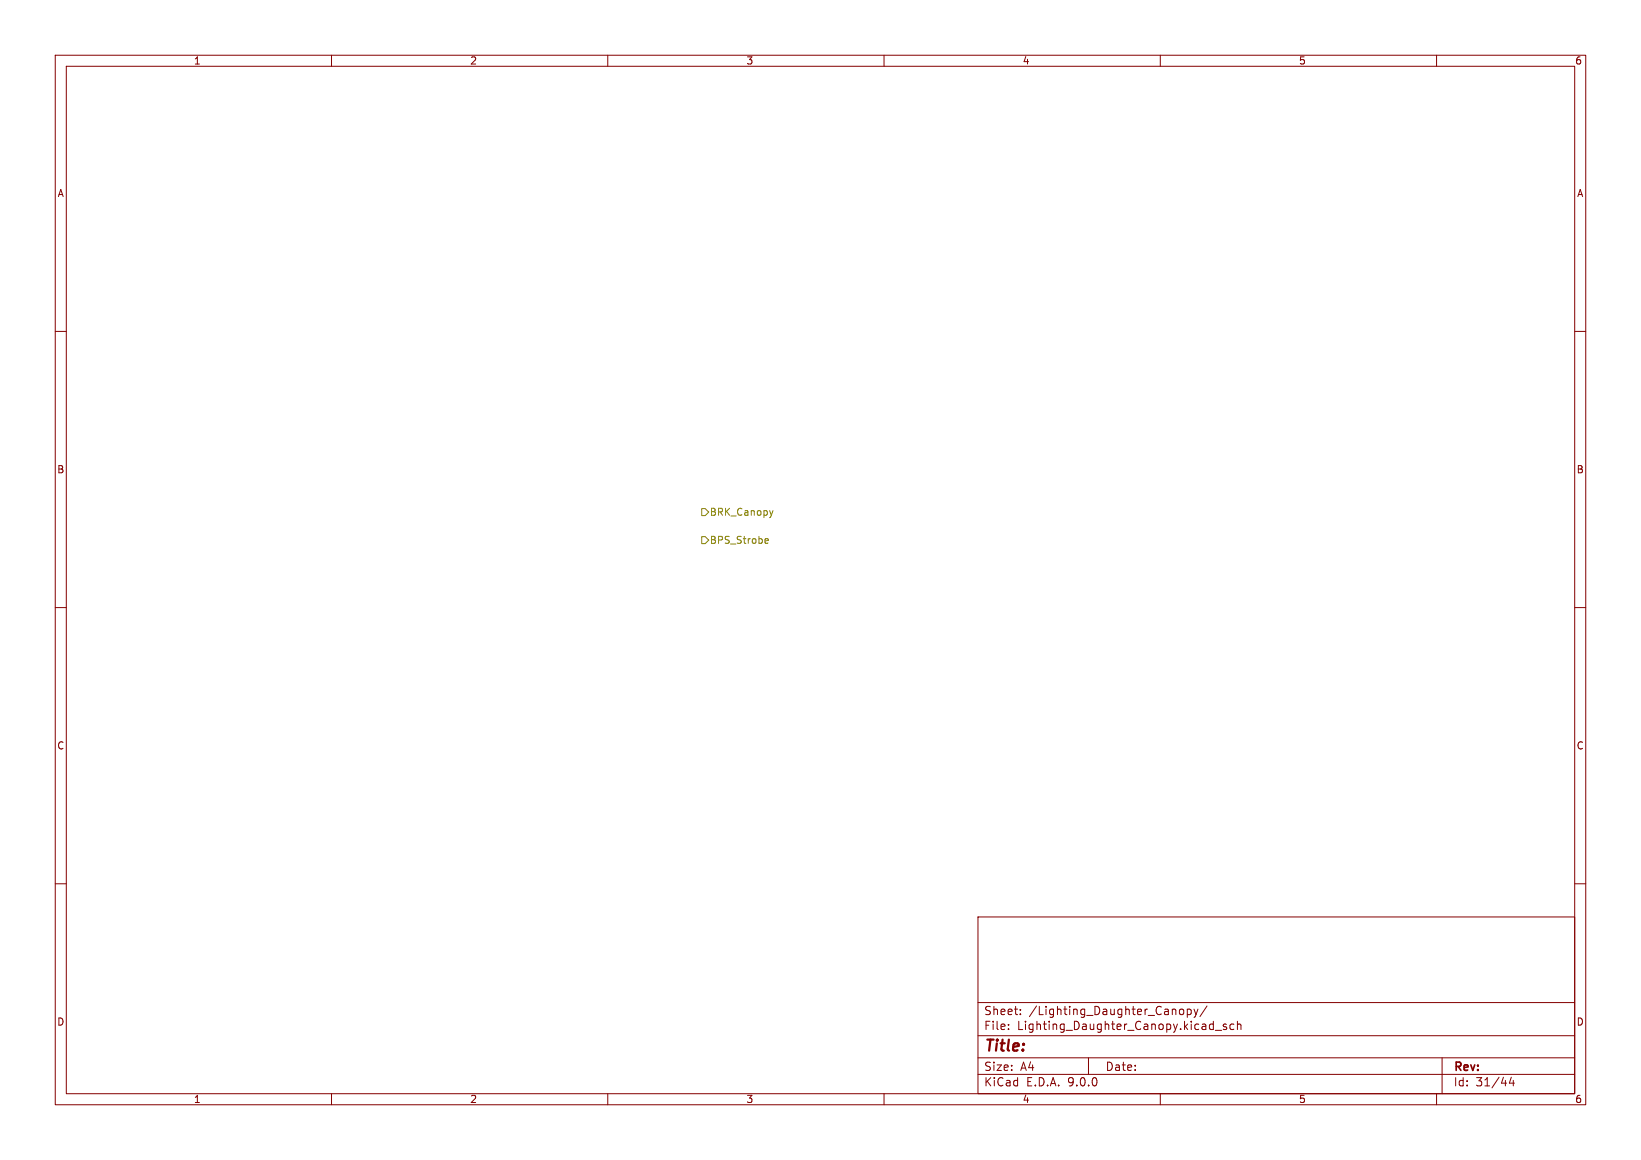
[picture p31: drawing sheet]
<svg xmlns="http://www.w3.org/2000/svg" width="297mm" height="210mm" viewBox="0 0 297 210" stroke-linecap="round" stroke-linejoin="round" font-family="sans-serif">
<defs><g id="words">
<text font-size="2.8" fill="#840000" x="178" y="190.9">Title:</text>
<g font-size="2.1" fill="#840000">
<text x="178" y="184">Sheet:</text>
<text x="186.2" y="184">/Lighting_Daughter_Canopy/</text>
<text x="178" y="186.7">File:</text>
<text x="184.1" y="186.7">Lighting_Daughter_Canopy.kicad_sch</text>
<text x="178" y="196.9">KiCad</text>
<text x="178" y="194.1">Size:</text>
<text x="184.7" y="194.1">A4</text>
<text x="185.7" y="196.9">E.D.A.</text>
<text x="193.3" y="196.9">9.0.0</text>
<text x="200" y="194.1">Date:</text>
<text x="263" y="194.3">Rev:</text>
<text x="263" y="196.9">Id:</text>
<text x="267.1" y="196.9">31/44</text>
</g>
<g font-size="1.8" fill="#840000">
<text x="35" y="11.9">1</text>
<text x="85" y="11.9">2</text>
<text x="135" y="11.9">3</text>
<text x="185" y="11.9">4</text>
<text x="235" y="11.9">5</text>
<text x="285" y="11.9">6</text>
<text x="10.3" y="35.9">A</text>
<text x="285.3" y="35.9">A</text>
<text x="10.3" y="85.9">B</text>
<text x="285.3" y="85.9">B</text>
<text x="10.3" y="135.9">C</text>
<text x="285.3" y="135.9">C</text>
<text x="10.3" y="185.9">D</text>
<text x="285.3" y="185.9">D</text>
<text x="35" y="199.9">1</text>
<text x="85" y="199.9">2</text>
<text x="135" y="199.9">3</text>
<text x="185" y="199.9">4</text>
<text x="235" y="199.9">5</text>
<text x="285" y="199.9">6</text>
</g>
<g font-size="1.8" fill="#848400">
<text x="128.4" y="93.6">BRK_Canopy</text>
<text x="128.4" y="98.7">BPS_Strobe</text>
</g>
</g></defs>
<path d="M0 0h297v210h-297z" fill="#fff" stroke="#fff" stroke-width=".18"/>
<g fill="none" stroke="#840000" stroke-width=".18">
<path d="M10 10h277v190h-277zM12 12h273v186h-273zM60 10v2M110 10v2M160 10v2M210 10v2M260 10v2M10 60h2M285 60h2M10 110h2M285 110h2M10 160h2"/>
<path d="M177 166h108v32h-108zM285 160h2M60 198v2M110 198v2M160 198v2M177 194.5h108M177 191.5h108M177 187.5h108M177 181.5h108M182.5 186.3v.1M182.5 185.5v.1M184.7 183.6v.1"/>
<path d="M184.7 182.8v.1M197 191.5v3M210 198v2M213.5 182.8l.5-.1 .2 .3v.4l-.1 .2-.4 .1-.2-.1M214.9 182.8l.4-.1 .3 .3v.4l-.1 .2h-.6M214.9 182.7v1.5M216.1 182.7l.4 1M216.5 183.7l-.2 .4-.2 .1M216.8 182.7l-.3 1M218.5 182.1l-1.3 2M220 186.5h1.1M222 185.5l-.4-.1-.2 .2 .1 .2 .5 .2v.3h-.6"/>
<path d="M223.3 185.5l-.4-.1-.3 .3v.4l.1 .2h.6M224 185.5l.2-.1 .3 .1 .1 .9M224 184.9v1.5M260 198v2M261 191.5v6.5M273.5 195l-.3 1.1h.9M273.9 195.6v1"/>
</g>
<path d="M127 97.2h.6l.7 .6-.7 .6h-.6zM127 92.1h.6l.7 .6-.7 .6h-.6zM138.6 97.5l.4 .1 .1 .2-.6 .1M139 98.3l-.4 .1M139.9 92.4l-.3 .9" fill="none" stroke="#848400" stroke-width=".18"/>
<use href="#words"/>
</svg>
